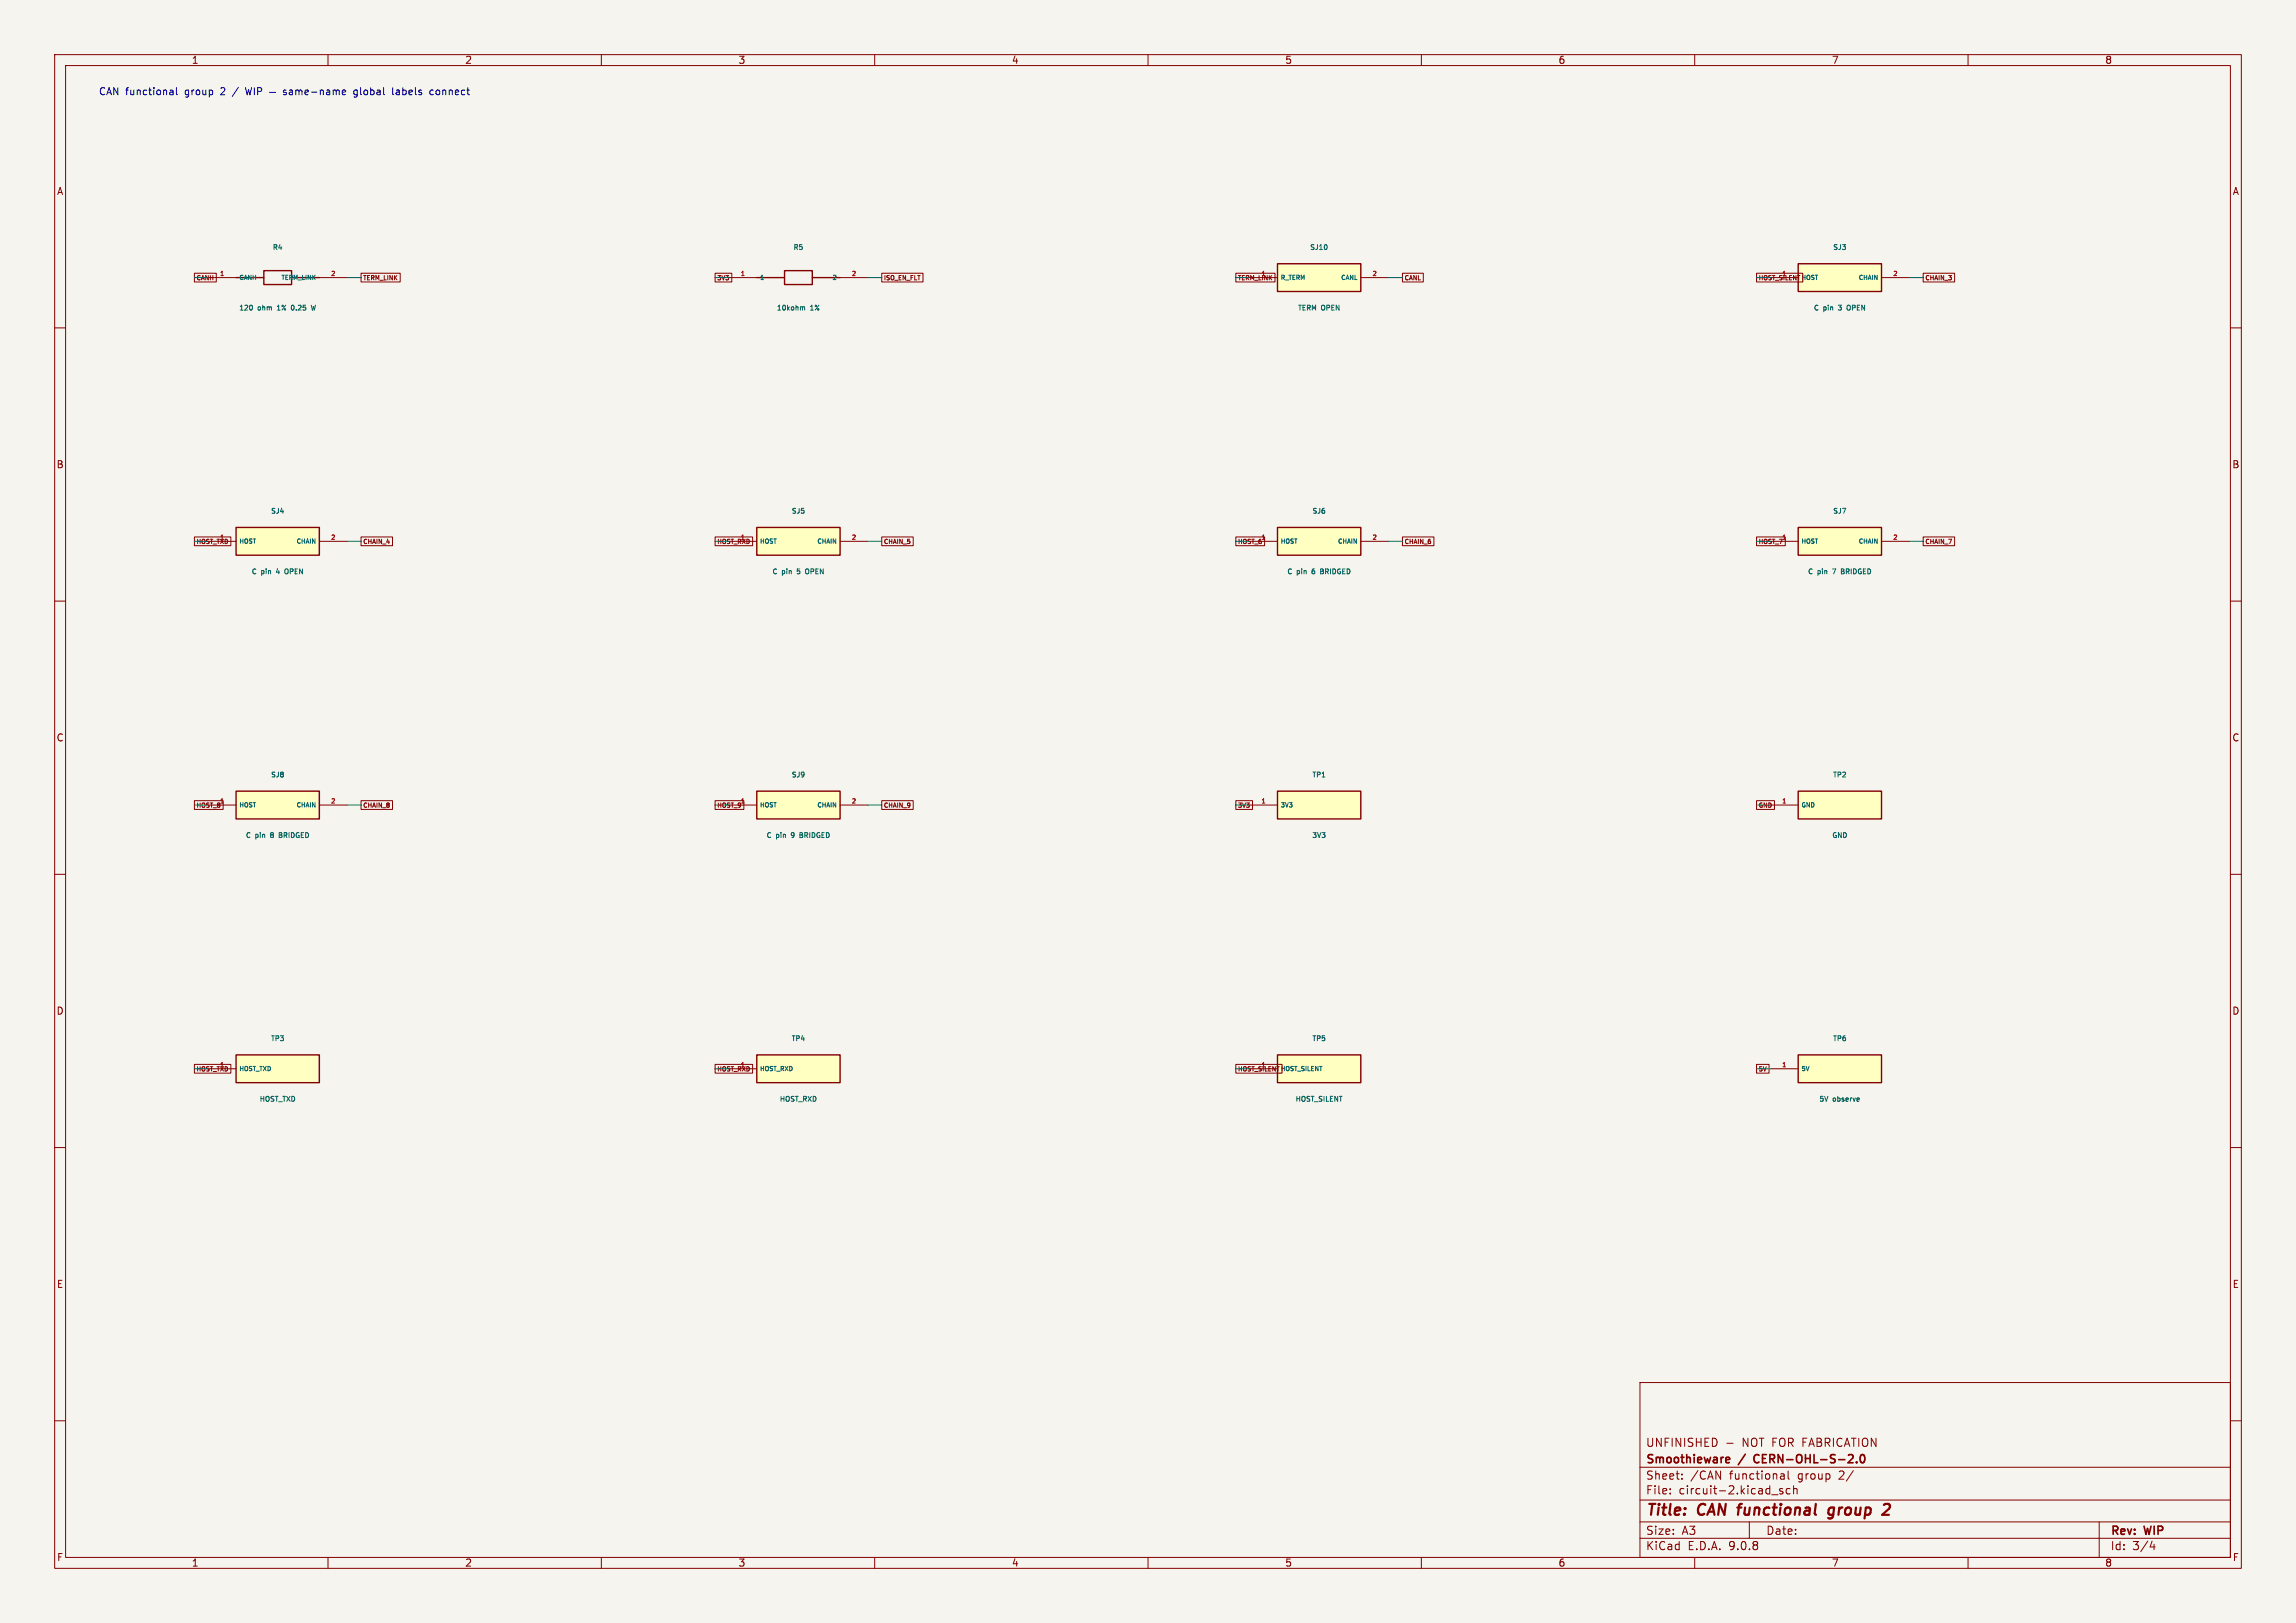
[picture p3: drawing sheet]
<svg xmlns="http://www.w3.org/2000/svg" width="420mm" height="297mm" viewBox="0 0 420 297" stroke-linecap="round" stroke-linejoin="round" font-family="sans-serif">
<defs><g id="words">
<g font-size="2.8" fill="#840000">
<text x="301" y="277.9">Title:</text>
<text x="310.6" y="277.9">CAN functional</text>
<text x="336.2" y="277.9">group</text>
</g>
<g font-size="2.1" fill="#840000">
<text x="301" y="268.2">Smoothieware</text>
<text x="301" y="265">UNFINISHED</text>
<text x="318.2" y="268.2">/</text>
<text x="318.7" y="265">NOT FOR FABRICATION</text>
<text x="321.5" y="268.2">CERN-OHL-S-2.0</text>
<text x="301" y="273.7">File:</text>
<text x="301" y="271">Sheet:</text>
<text x="307.1" y="273.7">circuit-2.kicad_sch</text>
<text x="309.2" y="271">/CAN</text>
<text x="316.4" y="271">functional</text>
<text x="329" y="271">group</text>
<text x="336.7" y="271">2/</text>
<text x="301" y="281.1">Size:</text>
<text x="307.6" y="281.1">A3</text>
<text x="323" y="281.1">Date:</text>
<text x="386" y="281.3">Rev:</text>
<text x="392.4" y="281.3">WIP</text>
<text x="301" y="283.9">KiCad</text>
<text x="308.7" y="283.9">E.D.A.</text>
<text x="316.3" y="283.9">9.0.8</text>
<text x="386" y="283.9">Id:</text>
<text x="390.1" y="283.9">3/4</text>
</g>
<g font-size="1.8" fill="#840000">
<text x="35" y="11.9">1</text>
<text x="85" y="11.9">2</text>
<text x="135" y="11.9">3</text>
<text x="185" y="11.9">4</text>
<text x="235" y="11.9">5</text>
<text x="285" y="11.9">6</text>
<text x="335" y="11.9">7</text>
<text x="385" y="11.9">8</text>
<text x="10.3" y="35.9">A</text>
<text x="408.3" y="35.9">A</text>
<text x="10.3" y="85.9">B</text>
<text x="408.2" y="85.9">B</text>
<text x="10.3" y="135.9">C</text>
<text x="408.2" y="135.9">C</text>
<text x="10.3" y="185.9">D</text>
<text x="408.2" y="185.9">D</text>
<text x="10.3" y="235.9">E</text>
<text x="408.3" y="235.9">E</text>
<text x="10.3" y="285.9">F</text>
<text x="35" y="286.9">1</text>
<text x="85" y="286.9">2</text>
<text x="135" y="286.9">3</text>
<text x="185" y="286.9">4</text>
<text x="235" y="286.9">5</text>
<text x="285" y="286.9">6</text>
<text x="335" y="286.9">7</text>
<text x="385" y="286.9">8</text>
<text x="408.3" y="285.9">F</text>
</g>
<g font-size="1.8" fill="#0000c2">
<text x="18" y="17.6">CAN functional</text>
<text x="33.9" y="17.6">group</text>
<text x="40.6" y="17.6">2</text>
<text x="43.1" y="17.6">/</text>
<text x="65.9" y="17.6">global</text>
<text x="73.2" y="17.6">labels</text>
<text x="80.3" y="17.6">connect</text>
</g>
<g font-size="1.3" fill="#006464">
<text x="49.8" y="45.9">R4</text>
<text x="145" y="45.9">R5</text>
<text x="239.5" y="45.9">SJ10</text>
<text x="335.2" y="45.9">SJ3</text>
<text x="43.6" y="57">120</text>
<text x="47.2" y="57">ohm</text>
<text x="51" y="57">1%</text>
<text x="53.8" y="57">0.25</text>
<text x="57.8" y="57">W</text>
<text x="142" y="57">10kohm</text>
<text x="148.2" y="57">1%</text>
<text x="237.3" y="57">TERM OPEN</text>
<text x="331.7" y="57">C</text>
<text x="333.5" y="57">pin</text>
<text x="336.6" y="57">3</text>
<text x="338.4" y="57">OPEN</text>
<text x="49.5" y="94.2">SJ4</text>
<text x="144.7" y="94.2">SJ5</text>
<text x="240" y="94.2">SJ6</text>
<text x="335.2" y="94.2">SJ7</text>
<text x="45.9" y="105.3">C</text>
<text x="47.8" y="105.3">pin</text>
<text x="50.8" y="105.3">4</text>
<text x="52.6" y="105.3">OPEN</text>
<text x="141.2" y="105.3">C</text>
<text x="143" y="105.3">pin</text>
<text x="146.1" y="105.3">5</text>
<text x="147.9" y="105.3">OPEN</text>
<text x="235.4" y="105.3">C</text>
<text x="237.2" y="105.3">pin</text>
<text x="240.2" y="105.3">6</text>
<text x="242.1" y="105.3">BRIDGED</text>
<text x="330.6" y="105.3">C</text>
<text x="332.5" y="105.3">pin</text>
<text x="335.5" y="105.3">7</text>
<text x="337.3" y="105.3">BRIDGED</text>
<text x="49.5" y="142.5">SJ8</text>
<text x="144.7" y="142.5">SJ9</text>
<text x="239.9" y="142.5">TP1</text>
<text x="335.2" y="142.5">TP2</text>
<text x="44.9" y="153.5">C</text>
<text x="46.7" y="153.5">pin</text>
<text x="49.7" y="153.5">8</text>
<text x="51.6" y="153.5">BRIDGED</text>
<text x="140.1" y="153.5">C</text>
<text x="142" y="153.5">pin</text>
<text x="145" y="153.5">9</text>
<text x="146.8" y="153.5">BRIDGED</text>
<text x="239.9" y="153.5">3V3</text>
<text x="335" y="153.5">GND</text>
<text x="49.4" y="190.7">TP3</text>
<text x="144.7" y="190.7">TP4</text>
<text x="239.9" y="190.7">TP5</text>
<text x="335.2" y="190.7">TP6</text>
<text x="47.4" y="201.8">HOST_TXD</text>
<text x="142.5" y="201.8">HOST_RXD</text>
<text x="236.9" y="201.8">HOST_SILENT</text>
<text x="332.7" y="201.8">5V</text>
<text x="335.3" y="201.8">observe</text>
</g>
<g font-size="1.1" fill="#840000">
<text x="35.9" y="51.5">CANH</text>
<text x="66.3" y="51.5">TERM_LINK</text>
<text x="131.1" y="51.5">3V3</text>
<text x="161.6" y="51.5">ISO_EN_FLT</text>
<text x="226.4" y="51.5">TERM_LINK</text>
<text x="256.8" y="51.5">CANL</text>
<text x="321.6" y="51.5">HOST_SILENT</text>
<text x="325.9" y="50.5">1</text>
<text x="352.1" y="51.5">CHAIN_3</text>
<text x="35.9" y="99.7">HOST_TXD</text>
<text x="66.3" y="99.7">CHAIN_4</text>
<text x="131.1" y="99.7">HOST_RXD</text>
<text x="135.4" y="98.8">1</text>
<text x="161.6" y="99.7">CHAIN_5</text>
<text x="226.4" y="99.7">HOST_6</text>
<text x="230.6" y="98.8">1</text>
<text x="256.8" y="99.7">CHAIN_6</text>
<text x="321.6" y="99.7">HOST_7</text>
<text x="352.1" y="99.7">CHAIN_7</text>
<text x="35.9" y="148">HOST_8</text>
<text x="40.1" y="147.1">1</text>
<text x="66.3" y="148">CHAIN_8</text>
<text x="131.1" y="148">HOST_9</text>
<text x="135.4" y="147.1">1</text>
<text x="161.6" y="148">CHAIN_9</text>
<text x="226.4" y="148">3V3</text>
<text x="321.6" y="148">GND</text>
<text x="35.9" y="196.3">HOST_TXD</text>
<text x="131.1" y="196.3">HOST_RXD</text>
<text x="135.4" y="195.3">1</text>
<text x="226.4" y="196.3">HOST_SILENT</text>
<text x="230.6" y="195.3">1</text>
<text x="321.6" y="196.3">5V</text>
</g>
<g font-size="1.1" fill="#a90000">
<text x="40.1" y="50.5">1</text>
<text x="60.4" y="50.5">2</text>
<text x="135.4" y="50.5">1</text>
<text x="155.7" y="50.5">2</text>
<text x="230.6" y="50.5">1</text>
<text x="250.9" y="50.5">2</text>
<text x="346.2" y="50.5">2</text>
<text x="40.1" y="98.8">1</text>
<text x="60.4" y="98.8">2</text>
<text x="155.7" y="98.8">2</text>
<text x="250.9" y="98.8">2</text>
<text x="325.9" y="98.8">1</text>
<text x="346.2" y="98.8">2</text>
<text x="60.4" y="147.1">2</text>
<text x="155.7" y="147.1">2</text>
<text x="230.6" y="147.1">1</text>
<text x="325.9" y="147.1">1</text>
<text x="40.1" y="195.3">1</text>
<text x="325.9" y="195.3">1</text>
</g>
<g font-size="1.1" fill="#006464">
<text x="43.7" y="51.4">CANH</text>
<text x="51.3" y="51.4">TERM_LINK</text>
<text x="138.9" y="51.4">1</text>
<text x="152.1" y="51.4">2</text>
<text x="234.2" y="51.4">R_TERM</text>
<text x="245.1" y="51.4">CANL</text>
<text x="329.4" y="51.4">HOST</text>
<text x="339.8" y="51.4">CHAIN</text>
<text x="43.7" y="99.7">HOST</text>
<text x="54.1" y="99.7">CHAIN</text>
<text x="138.9" y="99.7">HOST</text>
<text x="149.3" y="99.7">CHAIN</text>
<text x="234.2" y="99.7">HOST</text>
<text x="244.6" y="99.7">CHAIN</text>
<text x="329.4" y="99.7">HOST</text>
<text x="339.8" y="99.7">CHAIN</text>
<text x="43.7" y="147.9">HOST</text>
<text x="54.1" y="147.9">CHAIN</text>
<text x="138.9" y="147.9">HOST</text>
<text x="149.3" y="147.9">CHAIN</text>
<text x="234.2" y="147.9">3V3</text>
<text x="329.4" y="147.9">GND</text>
<text x="43.7" y="196.2">HOST_TXD</text>
<text x="138.9" y="196.2">HOST_RXD</text>
<text x="234.2" y="196.2">HOST_SILENT</text>
<text x="329.4" y="196.2">5V</text>
</g>
</g></defs>
<path d="M0 0h420v297h-420z" fill="#f5f4ef" stroke="#f5f4ef" stroke-width=".18"/>
<g fill="none" stroke="#840000" stroke-width=".18">
<path d="M10 10h400v277h-400zM12 12h396v273h-396zM60 10v2M110 10v2M160 10v2M210 10v2M260 10v2M310 10v2M360 10v2M10 60h2M408 60h2M10 110h2"/>
<path d="M408 110h2M10 160h2M408 160h2M10 210h2M408 210h2M300 253h108v32h-108zM10 260h2M300 278.5h108M300 274.5h108M300 268.5h108M305.5 273.2v.2M305.5 272.5v.1"/>
<path d="M307.7 270.5v.2M307.7 269.8v.1M315.9 264.1h1.1M320 278.5v3M324.1 273.5h1.1M325.9 269.7h.3l.2 .2v.8M326.1 272.5l-.4-.1-.2 .2 .1 .2 .5 .2v.3h-.6M326.4 270.6l-.5 .1M326.4 270l-.5 .1M327.1 269.2v1.3l.2 .2M327.4 272.5l-.4-.1-.3 .3v.4l.2 .2h.5M328.1 272.5l.2-.1 .4 .1v.9"/>
<path d="M328.1 271.9v1.5M384 278.5v6.5M408 260h2M60 285v2M110 285v2M160 285v2M210 285v2M260 285v2M300 281.5h108M310 285v2M360 285v2M393.7 282l-.4 1.1h.9"/>
<path d="M394 282.6v1"/>
</g>
<path d="M335.3 277.5a.6 .6 0 0 1-.9 .3M335.3 275.9a.66 .66 0 0 0-.8 .4l-.1 .5 .2 .3 .2 .1 .5-.1M344.6 275.4l.3-.2h.5a.45 .45 0 0 1 .3 .6l-.1 .3-1.3 1.1h1.2" fill="none" stroke="#840000" stroke-width=".4"/>
<path d="M315.9 266.7l.4 .1 .1 .2-.7 .2M316.3 267.6l-.4 .1M321 266.4l-.2 .4 .2 .7M338 267.7h1M338.9 266.3v.5M339.6 267.5v.2M340.4 266.3l.2-.1a.8 .8 0 0 1 .5 .7 .8 .8 0 0 1-.5 .8l-.2-.2-.1-.4z" fill="none" stroke="#840000" stroke-width=".3"/>
<path d="M233.7 193h15.2v5.1h-15.2z" fill="#ffffc2"/>
<path d="M233.7 193h15.2v5.1h-15.2z" fill="none" stroke="#840000" stroke-width=".25"/>
<path d="M228.6 195.6h5.1" fill="none" stroke="#840000" stroke-width=".18"/>
<path d="M233.7 96.5h15.2v5.1h-15.2z" fill="#ffffc2"/>
<path d="M233.7 96.5h15.2v5.1h-15.2z" fill="none" stroke="#840000" stroke-width=".25"/>
<path d="M228.6 99.1h5.1M248.9 99.1h5.1" fill="none" stroke="#840000" stroke-width=".18"/>
<path d="M241.6 104.5h.3M241.9 104.1h-.3v.9h.3" fill="none" stroke="#006464" stroke-width=".18"/>
<path d="M328.9 193h15.3v5.1h-15.3z" fill="#ffffc2"/>
<path d="M328.9 193h15.3v5.1h-15.3z" fill="none" stroke="#840000" stroke-width=".25"/>
<path d="M323.8 195.6h5.1" fill="none" stroke="#840000" stroke-width=".18"/>
<path d="M328.9 144.8h15.3v5.1h-15.3z" fill="#ffffc2"/>
<path d="M328.9 144.8h15.3v5.1h-15.3z" fill="none" stroke="#840000" stroke-width=".25"/>
<path d="M323.8 147.3h5.1" fill="none" stroke="#840000" stroke-width=".18"/>
<path d="M233.7 48.3h15.2v5h-15.2z" fill="#ffffc2"/>
<path d="M233.7 48.3h15.2v5h-15.2z" fill="none" stroke="#840000" stroke-width=".25"/>
<path d="M228.6 50.8h5.1M248.9 50.8h5.1" fill="none" stroke="#840000" stroke-width=".18"/>
<path d="M138.4 96.5h15.3v5.1h-15.3z" fill="#ffffc2"/>
<path d="M138.4 96.5h15.3v5.1h-15.3z" fill="none" stroke="#840000" stroke-width=".25"/>
<path d="M133.3 99.1h5.1M153.7 99.1h5" fill="none" stroke="#840000" stroke-width=".18"/>
<path d="M147.6 104.1l-.2 .3v.5l.2 .1" fill="none" stroke="#006464" stroke-width=".18"/>
<path d="M43.2 193h15.2v5.1h-15.2z" fill="#ffffc2"/>
<path d="M43.2 193h15.2v5.1h-15.2z" fill="none" stroke="#840000" stroke-width=".25"/>
<path d="M38.1 195.6h5.1" fill="none" stroke="#840000" stroke-width=".18"/>
<path d="M328.9 48.3h15.3v5h-15.3z" fill="#ffffc2"/>
<path d="M328.9 48.3h15.3v5h-15.3z" fill="none" stroke="#840000" stroke-width=".25"/>
<path d="M323.8 50.8h5.1M344.2 50.8h5" fill="none" stroke="#840000" stroke-width=".18"/>
<path d="M338.1 55.8l-.2 .3v.5l.2 .1" fill="none" stroke="#006464" stroke-width=".18"/>
<path d="M43.2 144.8h15.2v5.1h-15.2z" fill="#ffffc2"/>
<path d="M138.4 50.8h5.1M143.5 49.5h5.1v2.6h-5.1zM148.6 50.8h5.1M43.2 144.8h15.2v5.1h-15.2z" fill="none" stroke="#840000" stroke-width=".25"/>
<path d="M133.3 50.8h5.1M153.7 50.8h5M38.1 147.3h5.1M58.4 147.3h5.1" fill="none" stroke="#840000" stroke-width=".18"/>
<path d="M146.8 56.3l.1-.2 .2 .1 .1 .5M51.1 152.8h.3M51.4 152.4h-.3v.9h.3" fill="none" stroke="#006464" stroke-width=".18"/>
<path d="M43.2 96.5h15.2v5.1h-15.2z" fill="#ffffc2"/>
<path d="M43.2 96.5h15.2v5.1h-15.2z" fill="none" stroke="#840000" stroke-width=".25"/>
<path d="M38.1 99.1h5.1M58.4 99.1h5.1" fill="none" stroke="#840000" stroke-width=".18"/>
<path d="M52.3 104.1l-.2 .3v.5l.2 .1" fill="none" stroke="#006464" stroke-width=".18"/>
<path d="M328.9 96.5h15.3v5.1h-15.3z" fill="#ffffc2"/>
<path d="M328.9 96.5h15.3v5.1h-15.3z" fill="none" stroke="#840000" stroke-width=".25"/>
<path d="M323.8 99.1h5.1M344.2 99.1h5" fill="none" stroke="#840000" stroke-width=".18"/>
<path d="M336.8 104.5h.3M337.1 104.1h-.3v.9h.4" fill="none" stroke="#006464" stroke-width=".18"/>
<path d="M138.4 193h15.3v5.1h-15.3z" fill="#ffffc2"/>
<path d="M138.4 193h15.3v5.1h-15.3z" fill="none" stroke="#840000" stroke-width=".25"/>
<path d="M133.3 195.6h5.1" fill="none" stroke="#840000" stroke-width=".18"/>
<path d="M233.7 144.8h15.2v5.1h-15.2z" fill="#ffffc2"/>
<path d="M43.2 50.8h5.1M48.3 49.5h5v2.6h-5zM53.3 50.8h5.1M233.7 144.8h15.2v5.1h-15.2z" fill="none" stroke="#840000" stroke-width=".25"/>
<path d="M38.1 50.8h5.1M58.4 50.8h5.1M228.6 147.3h5.1" fill="none" stroke="#840000" stroke-width=".18"/>
<path d="M46.1 55.9v.8M53.5 55.8a.56 .56 0 0 0 0 .9M56.9 55.8l.2 .9 .2-.6 .2 .6" fill="none" stroke="#006464" stroke-width=".18"/>
<path d="M138.4 144.8h15.3v5.1h-15.3z" fill="#ffffc2"/>
<path d="M138.4 144.8h15.3v5.1h-15.3z" fill="none" stroke="#840000" stroke-width=".25"/>
<g fill="none" stroke="#840000" stroke-width=".18">
<path d="M35.6 50h4v1.6h-4zM66 50h7.2v1.6h-7.2zM130.8 50h3.1v1.6h-3.1zM161.3 50h7.5v1.6h-7.5zM226.1 50h7.1v1.6h-7.1zM256.5 50h3.9v1.6h-3.9zM321.3 50h8.5v1.6h-8.5zM351.8 50h5.7v1.6h-5.7zM35.6 98.3h6.6v1.6h-6.6zM66 98.3h5.8v1.6h-5.8zM130.8 98.3h6.9v1.6h-6.9zM161.3 98.3h5.7v1.6h-5.7z"/>
<path d="M226.1 98.3h5.2v1.6h-5.2zM256.5 98.3h5.8v1.6h-5.8zM321.3 98.3h5.3v1.6h-5.3zM351.8 98.3h5.7v1.6h-5.7zM35.6 146.5h5.2v1.6h-5.2zM66 146.5h5.8v1.6h-5.8zM130.8 146.5h5.3v1.6h-5.3zM133.3 147.3h5.1M153.7 147.3h5M161.3 146.5h5.7v1.6h-5.7zM226.1 146.5h3v1.6h-3zM321.3 146.5h3.3v1.6h-3.3z"/>
<path d="M35.6 194.8h6.6v1.6h-6.6zM130.8 194.8h6.9v1.6h-6.9zM226.1 194.8h8.4v1.6h-8.4zM321.3 194.8h2.3v1.6h-2.3z"/>
</g>
<path d="M146.3 152.8h.3M146.6 152.4h-.3v.9h.4" fill="none" stroke="#006464" stroke-width=".18"/>
<g fill="none" stroke="#009600" stroke-width=".18">
<path d="M35.6 50.8h2.5M63.5 50.8h2.5M130.8 50.8h2.5M158.7 50.8h2.6M226.1 50.8h2.5M254 50.8h2.5M321.3 50.8h2.5M349.2 50.8h2.6M35.6 99.1h2.5M63.5 99.1h2.5M130.8 99.1h2.5M158.7 99.1h2.6"/>
<path d="M226.1 99.1h2.5M254 99.1h2.5M321.3 99.1h2.5M349.2 99.1h2.6M35.6 147.3h2.5M63.5 147.3h2.5M130.8 147.3h2.5M158.7 147.3h2.6M226.1 147.3h2.5M321.3 147.3h2.5M35.6 195.6h2.5M130.8 195.6h2.5"/>
<path d="M226.1 195.6h2.5M321.3 195.6h2.5"/>
</g>
<g fill="none" stroke="#0000c2" stroke-width=".18">
<path d="M31.2 16.5h.3l.2 .2v.6M31.7 17.3h-.5M31.7 16.8h-.5M32.3 16v1.2l.2 .1M44.9 16l.3 1.3 .3-.9 .2 .9 .3-1.3M46.5 16v1.3M47.1 16.7h.7l.1-.2-.1-.3-.7-.2v1.3M49.3 16.9h1.1M52.3 16.5h-.3l-.2 .2 .1 .1 .4 .2v.3h-.5M53 16.5h.4l.1 .8M53.5 16.8h-.4l-.2 .2 .2 .3h.4M54.1 16.6l.4-.1 .2 .2"/>
<path d="M54.1 16.5v.8M54.7 16.7l.2-.2h.3v.8M54.7 16.7v.6M55.8 16.9l.6-.1v-.3h-.4l-.2 .2 .1 .6h.5M57 16.8h1M58.6 16.6l.2-.1h.3v.8M58.6 16.5v.8M59.8 16.5h.5v.8M60.3 16.8h-.4l-.2 .2 .2 .3h.4M60.9 16.6l.4-.1 .2 .2M60.9 16.5v.8M61.5 16.7l.2-.2h.3l.1 .8"/>
<path d="M61.5 16.7v.6M62.6 16.9l.6-.1v-.3h-.4l-.2 .2 .1 .6h.5M65.3 16.5h-.3l-.3 .2 .1 .6h.5M65.3 16.5v1l-.2 .3-.3-.1M71.8 16v1.2l.2 .1M72.9 16.5h-.4M72.9 16.8h-.3l-.1 .2v.3h.4M79.3 16.5h-.4l-.3 .2 .2 .6h.5"/>
</g>
<use href="#words"/>
</svg>
